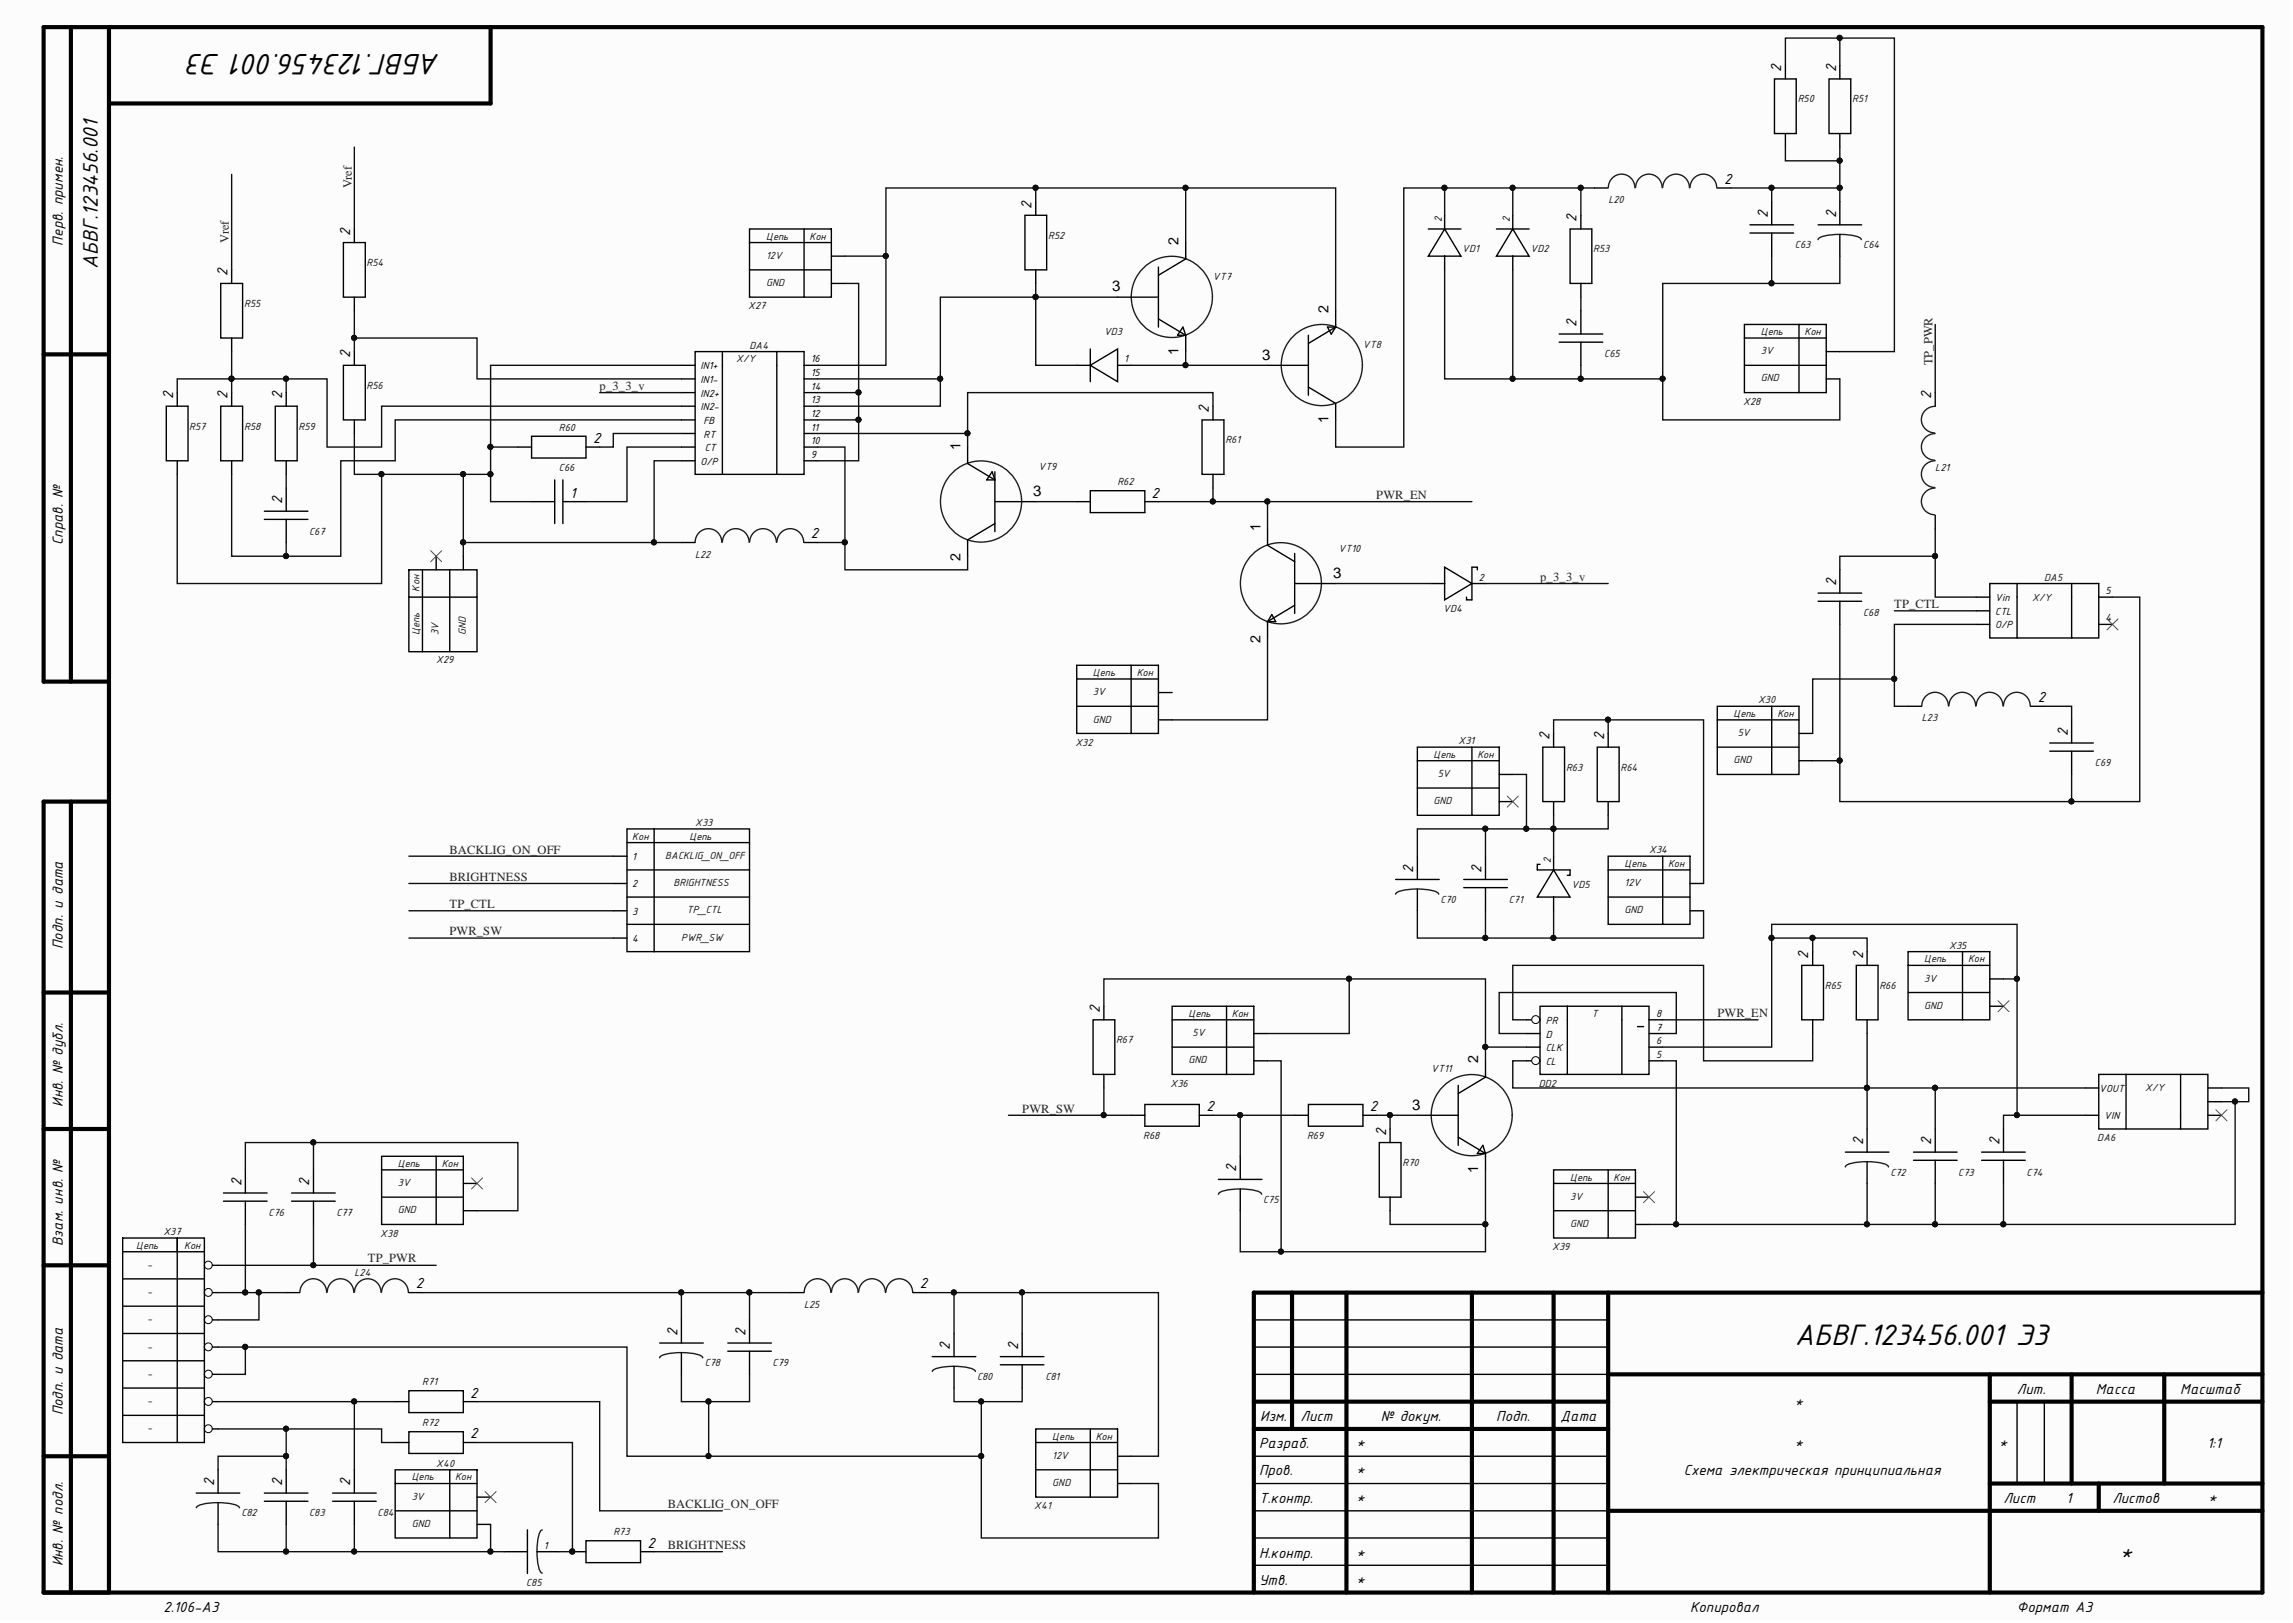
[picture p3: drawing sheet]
<svg xmlns="http://www.w3.org/2000/svg" width="420mm" height="297mm" viewBox="0 0 420 297" stroke-linecap="round" stroke-linejoin="round" font-family="sans-serif">
<defs><g id="words">
<g font-size="5.8">
<text x="80.6" y="9.9" transform="rotate(-180 80.6 9.9)">АБВГ.123456.001 Э3</text>
<text x="328.6" y="246.1">АБВГ.123456.001 Э3</text>
</g>
<text font-size="4.2" x="17.9" y="49.2" transform="rotate(-90 17.9 49.2)">АБВГ.123456.001</text>
<text font-size="4.1" x="388.1" y="285.5">*</text>
<g font-size="2.9">
<text x="326.1" y="13.2" transform="rotate(-90 326.1 13.2)">2</text>
<text x="336.1" y="13.2" transform="rotate(-90 336.1 13.2)">2</text>
<text x="315.7" y="33.7">2</text>
<text x="188.9" y="38.2" transform="rotate(-90 188.9 38.2)">2</text>
<text x="288.7" y="40.6" transform="rotate(-90 288.7 40.6)">2</text>
<text x="323.6" y="39.9" transform="rotate(-90 323.6 39.9)">2</text>
<text x="336.1" y="39.9" transform="rotate(-90 336.1 39.9)">2</text>
<text x="11.5" y="44.9" transform="rotate(-90 11.5 44.9)">Перв. примен.</text>
<text x="64.1" y="43.2" transform="rotate(-90 64.1 43.2)">2</text>
<text x="41.7" y="50.6" transform="rotate(-90 41.7 50.6)">2</text>
<text x="288.7" y="59.8" transform="rotate(-90 288.7 59.8)">2</text>
<text x="64.1" y="65.6" transform="rotate(-90 64.1 65.6)">2</text>
<text x="31.7" y="73.1" transform="rotate(-90 31.7 73.1)">2</text>
<text x="41.7" y="73.1" transform="rotate(-90 41.7 73.1)">2</text>
<text x="51.6" y="73.1" transform="rotate(-90 51.6 73.1)">2</text>
<text x="221.3" y="75.5" transform="rotate(-90 221.3 75.5)">2</text>
<text x="353.5" y="73.1" transform="rotate(-90 353.5 73.1)">2</text>
<text x="108.6" y="81.1">2</text>
<text x="51.6" y="92.3" transform="rotate(-90 51.6 92.3)">2</text>
<text x="104.4" y="91.1">1</text>
<text x="210.8" y="91.1">2</text>
<text x="11.5" y="99.8" transform="rotate(-90 11.5 99.8)">Справ. №</text>
<text x="148.5" y="98.5">2</text>
<text x="336.1" y="107.3" transform="rotate(-90 336.1 107.3)">2</text>
<text x="373.1" y="128.5">2</text>
<text x="283.7" y="135.5" transform="rotate(-90 283.7 135.5)">2</text>
<text x="293.7" y="135.5" transform="rotate(-90 293.7 135.5)">2</text>
<text x="378.6" y="134.7" transform="rotate(-90 378.6 134.7)">2</text>
<text x="258.7" y="159.7" transform="rotate(-90 258.7 159.7)">2</text>
<text x="271.2" y="159.7" transform="rotate(-90 271.2 159.7)">2</text>
<text x="11.5" y="173.7" transform="rotate(-90 11.5 173.7)">Подп. и дата</text>
<text x="331.1" y="175.4" transform="rotate(-90 331.1 175.4)">2</text>
<text x="341.1" y="175.4" transform="rotate(-90 341.1 175.4)">2</text>
<text x="201.4" y="185.4" transform="rotate(-90 201.4 185.4)">2</text>
<text x="11.5" y="202.6" transform="rotate(-90 11.5 202.6)">Инв. № дубл.</text>
<text x="220.9" y="203.4">2</text>
<text x="250.8" y="203.4">2</text>
<text x="253.8" y="207.9" transform="rotate(-90 253.8 207.9)">2</text>
<text x="341.1" y="209.6" transform="rotate(-90 341.1 209.6)">2</text>
<text x="353.5" y="209.6" transform="rotate(-90 353.5 209.6)">2</text>
<text x="366.1" y="209.6" transform="rotate(-90 366.1 209.6)">2</text>
<text x="226.3" y="214.6" transform="rotate(-90 226.3 214.6)">2</text>
<text x="44.2" y="217.1" transform="rotate(-90 44.2 217.1)">2</text>
<text x="56.6" y="217.1" transform="rotate(-90 56.6 217.1)">2</text>
<text x="11.5" y="228.1" transform="rotate(-90 11.5 228.1)">Взам. инв. №</text>
<text x="76.1" y="235.8">2</text>
<text x="168.4" y="235.8">2</text>
<text x="124" y="244.6" transform="rotate(-90 124 244.6)">2</text>
<text x="136.5" y="244.6" transform="rotate(-90 136.5 244.6)">2</text>
<text x="173.9" y="247" transform="rotate(-90 173.9 247)">2</text>
<text x="186.4" y="247" transform="rotate(-90 186.4 247)">2</text>
<text x="86.1" y="255.8">2</text>
<text x="328.5" y="257.6">*</text>
<text x="369.3" y="255">Лит.</text>
<text x="383.7" y="255">Масса</text>
<text x="399.2" y="255">Масштаб</text>
<text x="11.5" y="259" transform="rotate(-90 11.5 259)">Подп. и дата</text>
<text x="86.1" y="263.2">2</text>
<text x="230.7" y="260">Изм.</text>
<text x="238.1" y="260">Лист</text>
<text x="252.8" y="260">№ докум.</text>
<text x="273.9" y="260">Подп.</text>
<text x="285.7" y="260">Дата</text>
<text x="230.5" y="265">Разраб.</text>
<text x="248.3" y="265">*</text>
<text x="328.5" y="265">*</text>
<text x="366" y="265">*</text>
<text x="404.1" y="265">1:1</text>
<text x="39.2" y="272" transform="rotate(-90 39.2 272)">2</text>
<text x="51.6" y="272" transform="rotate(-90 51.6 272)">2</text>
<text x="64.1" y="272" transform="rotate(-90 64.1 272)">2</text>
<text x="230.5" y="270">Пров.</text>
<text x="230.5" y="275">Т.контр.</text>
<text x="248.3" y="270">*</text>
<text x="248.3" y="275">*</text>
<text x="308.3" y="270">Схема электрическая принципиальная</text>
<text x="366.8" y="275">Лист</text>
<text x="378.3" y="275">1</text>
<text x="386.8" y="275">Листов</text>
<text x="404.2" y="275">*</text>
<text x="11.5" y="286.7" transform="rotate(-90 11.5 286.7)">Инв. № подл.</text>
<text x="118.6" y="283.3">2</text>
<text x="230.5" y="285.1">Н.контр.</text>
<text x="248.3" y="285.1">*</text>
<text x="230.5" y="290">Утв.</text>
<text x="248.3" y="290">*</text>
<text x="29.9" y="295">2.106-A3</text>
<text x="309.4" y="295">Копировал</text>
<text x="369.3" y="295">Формат А3</text>
</g>
<g font-size="2.7">
<text x="203.6" y="53.3">3</text>
<text x="231.1" y="65.8">3</text>
<text x="189.2" y="90.8">3</text>
<text x="244.1" y="105.7">3</text>
<text x="258.5" y="203.1">3</text>
</g>
<g font-size="2.6">
<text x="215.8" y="44.9" transform="rotate(-90 215.8 44.9)">2</text>
<text x="243.2" y="57.4" transform="rotate(-90 243.2 57.4)">2</text>
<text x="215.8" y="64.9" transform="rotate(-90 215.8 64.9)">1</text>
<text x="243.2" y="77.4" transform="rotate(-90 243.2 77.4)">1</text>
<text x="175.8" y="82.3" transform="rotate(-90 175.8 82.3)">1</text>
<text x="230.7" y="97.3" transform="rotate(-90 230.7 97.3)">1</text>
<text x="175.8" y="102.7" transform="rotate(-90 175.8 102.7)">2</text>
<text x="230.7" y="117.7" transform="rotate(-90 230.7 117.7)">2</text>
<text x="270.7" y="194.6" transform="rotate(-90 270.7 194.6)">2</text>
<text x="270.7" y="214.7" transform="rotate(-90 270.7 214.7)">1</text>
</g>
<g font-size="2.3" fill="#262626">
<text x="64.4" y="34.5" transform="rotate(-90 64.4 34.5)">Vref</text>
<text x="41.9" y="44.4" transform="rotate(-90 41.9 44.4)">Vref</text>
<text x="109.8" y="71.4">p_3_3_v</text>
<text x="353.8" y="66.8" transform="rotate(-90 353.8 66.8)">TP_PWR</text>
<text x="252" y="91.3">PWR_EN</text>
<text x="282" y="106.3">p_3_3_v</text>
<text x="346.8" y="111.3">TP_CTL</text>
<text x="82.3" y="156.2">BACKLIG_ON_OFF</text>
<text x="82.3" y="161.2">BRIGHTNESS</text>
<text x="82.3" y="166.2">TP_CTL</text>
<text x="82.3" y="171.2">PWR_SW</text>
<text x="314.4" y="186.2">PWR_EN</text>
<text x="187.2" y="203.7">PWR_SW</text>
<text x="67.3" y="231">TP_PWR</text>
<text x="122.3" y="276">BACKLIG_ON_OFF</text>
<text x="122.3" y="283.4">BRIGHTNESS</text>
</g>
<g font-size="2" fill="#0e0e0e">
<text x="329.1" y="18.7">R50</text>
<text x="339.1" y="18.7">R51</text>
<text x="294.5" y="37.2">L20</text>
<text x="140.3" y="43.8">Цепь</text>
<text x="140.3" y="47.4">12V</text>
<text x="148.2" y="43.8">Кон</text>
<text x="191.9" y="43.7">R52</text>
<text x="267.7" y="46.2">VD1</text>
<text x="280.2" y="46.2">VD2</text>
<text x="291.7" y="46.2">R53</text>
<text x="328.6" y="45.4">C63</text>
<text x="341.1" y="45.4">C64</text>
<text x="67.1" y="48.7">R54</text>
<text x="140.3" y="52.4">GND</text>
<text x="222.1" y="51.2">VT7</text>
<text x="44.7" y="56.2">R55</text>
<text x="137" y="56.6">X27</text>
<text x="137.2" y="63.9">DA4</text>
<text x="202.1" y="61.3">VD3</text>
<text x="249.5" y="63.6">VT8</text>
<text x="293.7" y="65.4">C65</text>
<text x="322.4" y="61.3">Цепь</text>
<text x="322.4" y="64.8">3V</text>
<text x="330.4" y="61.3">Кон</text>
<text x="67.1" y="71.1">R56</text>
<text x="134.8" y="66.3">X/Y</text>
<text x="322.4" y="69.8">GND</text>
<text x="319.2" y="74.1">X28</text>
<text x="34.6" y="78.7">R57</text>
<text x="44.7" y="78.7">R58</text>
<text x="54.7" y="78.7">R59</text>
<text x="102.3" y="78.8">R60</text>
<text x="224.3" y="81.1">R61</text>
<text x="102.3" y="86.3">C66</text>
<text x="190.1" y="86.1">VT9</text>
<text x="204.6" y="88.8">R62</text>
<text x="354.3" y="86.3">L21</text>
<text x="56.6" y="97.8">C67</text>
<text x="245" y="101.1">VT10</text>
<text x="127.3" y="102.1">L22</text>
<text x="374.2" y="106.3">DA5</text>
<text x="76.8" y="108.3" transform="rotate(-90 76.8 108.3)">Кон</text>
<text x="264.2" y="112">VD4</text>
<text x="341.1" y="112.8">C68</text>
<text x="372.1" y="110">X/Y</text>
<text x="76.8" y="116.3" transform="rotate(-90 76.8 116.3)">Цепь</text>
<text x="80.3" y="116.3" transform="rotate(-90 80.3 116.3)">3V</text>
<text x="85.3" y="116.3" transform="rotate(-90 85.3 116.3)">GND</text>
<text x="79.9" y="121.3">X29</text>
<text x="200.1" y="123.7">Цепь</text>
<text x="208.1" y="123.7">Кон</text>
<text x="200.1" y="127.3">3V</text>
<text x="317.4" y="131.2">Цепь</text>
<text x="321.9" y="128.7">X30</text>
<text x="325.4" y="131.2">Кон</text>
<text x="351.9" y="132">L23</text>
<text x="196.9" y="136.5">X32</text>
<text x="200.1" y="132.2">GND</text>
<text x="267" y="136.2">X31</text>
<text x="318.1" y="134.7">5V</text>
<text x="262.5" y="138.7">Цепь</text>
<text x="263.2" y="142.2">5V</text>
<text x="270.5" y="138.7">Кон</text>
<text x="286.7" y="141">R63</text>
<text x="296.7" y="141">R64</text>
<text x="317.4" y="139.7">GND</text>
<text x="383.5" y="140.3">C69</text>
<text x="262.5" y="147.2">GND</text>
<text x="115.8" y="153.7">Кон</text>
<text x="126.2" y="153.7">Цепь</text>
<text x="127.3" y="151.2">X33</text>
<text x="121.8" y="157.2">BACKLIG_ON_OFF</text>
<text x="297.4" y="158.7">Цепь</text>
<text x="301.9" y="156.2">X34</text>
<text x="305.4" y="158.7">Кон</text>
<text x="123.3" y="162.2">BRIGHTNESS</text>
<text x="125.7" y="167.1">TP_CTL</text>
<text x="263.7" y="165.2">C70</text>
<text x="276.2" y="165.2">C71</text>
<text x="287.7" y="162.5">VD5</text>
<text x="297.4" y="162.2">12V</text>
<text x="297.4" y="167.1">GND</text>
<text x="124.7" y="172.1">PWR_SW</text>
<text x="356.8" y="173.7">X35</text>
<text x="352.3" y="176.1">Цепь</text>
<text x="352.3" y="179.7">3V</text>
<text x="360.3" y="176.1">Кон</text>
<text x="334.1" y="180.9">R65</text>
<text x="344.1" y="180.9">R66</text>
<text x="352.3" y="184.6">GND</text>
<text x="204.3" y="190.9">R67</text>
<text x="217.6" y="186.1">Цепь</text>
<text x="218.3" y="189.6">5V</text>
<text x="225.5" y="186.1">Кон</text>
<text x="291.4" y="186.1">T</text>
<text x="217.6" y="194.6">GND</text>
<text x="262" y="196.1">VT11</text>
<text x="214.3" y="198.9">X36</text>
<text x="281.7" y="198.9">DD2</text>
<text x="392.8" y="199.6">X/Y</text>
<text x="209.3" y="208.4">R68</text>
<text x="239.3" y="208.4">R69</text>
<text x="384" y="208.9">DA6</text>
<text x="72.8" y="213.6">Цепь</text>
<text x="80.9" y="213.6">Кон</text>
<text x="256.8" y="213.4">R70</text>
<text x="346.1" y="215.2">C72</text>
<text x="358.5" y="215.2">C73</text>
<text x="371" y="215.2">C74</text>
<text x="72.8" y="217.1">3V</text>
<text x="231.3" y="220.1">C75</text>
<text x="287.5" y="216.1">Цепь</text>
<text x="287.5" y="219.6">3V</text>
<text x="295.4" y="216.1">Кон</text>
<text x="29.9" y="226.1">X37</text>
<text x="49.2" y="222.6">C76</text>
<text x="61.6" y="222.6">C77</text>
<text x="69.6" y="226.3">X38</text>
<text x="72.8" y="222.1">GND</text>
<text x="287.5" y="224.5">GND</text>
<text x="24.9" y="228.5">Цепь</text>
<text x="27" y="232.1">-</text>
<text x="33.7" y="228.5">Кон</text>
<text x="64.9" y="233.5">L24</text>
<text x="284.2" y="228.8">X39</text>
<text x="27" y="237">-</text>
<text x="147.2" y="239.3">L25</text>
<text x="27" y="242">-</text>
<text x="27" y="247">-</text>
<text x="129" y="250.1">C78</text>
<text x="141.5" y="250.1">C79</text>
<text x="27" y="252">-</text>
<text x="27" y="257">-</text>
<text x="77.3" y="253.5">R71</text>
<text x="178.9" y="252.6">C80</text>
<text x="191.4" y="252.6">C81</text>
<text x="27" y="262">-</text>
<text x="77.3" y="261">R72</text>
<text x="192.7" y="263.5">Цепь</text>
<text x="200.6" y="263.5">Кон</text>
<text x="79.9" y="268.5">X40</text>
<text x="192.7" y="267">12V</text>
<text x="75.4" y="270.9">Цепь</text>
<text x="75.4" y="274.5">3V</text>
<text x="83.3" y="270.9">Кон</text>
<text x="192.7" y="272">GND</text>
<text x="44.2" y="277.5">C82</text>
<text x="56.6" y="277.5">C83</text>
<text x="69.1" y="277.5">C84</text>
<text x="75.4" y="279.5">GND</text>
<text x="112.3" y="281">R73</text>
<text x="189.4" y="276.3">X41</text>
<text x="96.3" y="290.2">C85</text>
</g>
<g font-size="2">
<text x="264" y="40.6" transform="rotate(-90 264 40.6)">2</text>
<text x="276.4" y="40.6" transform="rotate(-90 276.4 40.6)">2</text>
<text x="128.3" y="67.6">IN1+</text>
<text x="128.3" y="70.1">IN1-</text>
<text x="148.5" y="71.3">14</text>
<text x="148.5" y="68.9">15</text>
<text x="148.5" y="66.3">16</text>
<text x="205.8" y="66.3">1</text>
<text x="128.3" y="72.6">IN2+</text>
<text x="128.3" y="75.1">IN2-</text>
<text x="128.8" y="77.6">FB</text>
<text x="148.5" y="76.3">12</text>
<text x="148.5" y="73.8">13</text>
<text x="128.8" y="80.1">RT</text>
<text x="129" y="82.5">CT</text>
<text x="148.5" y="83.8">9</text>
<text x="148.5" y="81.3">10</text>
<text x="148.5" y="78.8">11</text>
<text x="128.3" y="85.1">O/P</text>
<text x="270.7" y="106.3">2</text>
<text x="365.3" y="110">Vin</text>
<text x="365.3" y="112.6">CTL</text>
<text x="385.5" y="113.7">4</text>
<text x="385.5" y="108.7">5</text>
<text x="365.3" y="115">O/P</text>
<text x="115.8" y="157.4">1</text>
<text x="283.9" y="157.9" transform="rotate(-90 283.9 157.9)">2</text>
<text x="115.8" y="162.4">2</text>
<text x="115.8" y="167.4">3</text>
<text x="115.8" y="172.4">4</text>
<text x="283" y="187.3">PR</text>
<text x="283" y="189.9">D</text>
<text x="303.2" y="191.1">6</text>
<text x="303.2" y="188.6">7</text>
<text x="303.2" y="186.1">8</text>
<text x="283" y="192.3">CLK</text>
<text x="283" y="194.9">CL</text>
<text x="303.2" y="193.6">5</text>
<text x="384.3" y="199.9">VOUT</text>
<text x="385.2" y="204.8">VIN</text>
<text x="99.5" y="283.4">1</text>
</g>
</g></defs>
<path d="M0 0h419.1v296.4h-419.1z" fill="#fcfcfc"/>
<g fill="none" stroke="#000" stroke-width=".76">
<path d="M13 5v119.7M20 5v286.5M89.8 5v13.9h-69.8M8 64.9h12M20 124.7h-12v-119.7h406.2v286.5h-406.2v-144.8h12M13 146.7v144.8M8 181.6h12M8 206.6h12M8 231.6h12M236.5 236.6v24.9M246.5 236.6v54.9M269.5 236.6v54.9"/>
<path d="M284.4 236.6v54.9M294.4 236.6v54.9M414.2 236.6h-184.6v54.9M229.6 256.5h64.8M294.4 251.5h119.8M364.3 256.5h49.9M364.3 251.5v40M379.3 251.5v20M396.2 251.5v20M8 266.5h12M229.6 261.5h64.8M294.4 276.5h119.8"/>
<path d="M364.3 271.5h49.9M384.2 271.5v5"/>
</g>
<g fill="none" stroke="#000" stroke-width=".25">
<path d="M22.5 226.6h9.9v2.5h-9.9zM32.4 226.6h5v2.5h-5zM229.6 251.5h64.8M229.6 246.5h64.8M229.6 241.6h64.8M369.3 256.5v15M374.3 256.5v15M37.4 261.5h2.5M229.6 276.5h64.8M229.6 271.5h64.8M229.6 266.5h64.8M229.6 286.5h64.8"/>
<path d="M229.6 281.5h64.8"/>
</g>
<circle cx="38.1" cy="261.5" r=".72" fill="#fcfcfc" stroke="#000" stroke-width=".18"/>
<path d="M37.4 256.5h2.5" fill="none" stroke="#000" stroke-width=".25"/>
<circle cx="38.1" cy="256.5" r=".72" fill="#fcfcfc" stroke="#000" stroke-width=".18"/>
<path d="M37.4 251.5h2.5" fill="none" stroke="#000" stroke-width=".25"/>
<circle cx="38.1" cy="251.5" r=".72" fill="#fcfcfc" stroke="#000" stroke-width=".18"/>
<path d="M37.4 246.5h2.5" fill="none" stroke="#000" stroke-width=".25"/>
<circle cx="38.1" cy="246.5" r=".72" fill="#fcfcfc" stroke="#000" stroke-width=".18"/>
<path d="M37.4 241.6h2.5" fill="none" stroke="#000" stroke-width=".25"/>
<circle cx="38.1" cy="241.5" r=".72" fill="#fcfcfc" stroke="#000" stroke-width=".18"/>
<path d="M37.4 236.6h2.5" fill="none" stroke="#000" stroke-width=".25"/>
<circle cx="38.1" cy="236.5" r=".72" fill="#fcfcfc" stroke="#000" stroke-width=".18"/>
<path d="M37.4 231.6h2.5" fill="none" stroke="#000" stroke-width=".25"/>
<circle cx="38.1" cy="231.5" r=".72" fill="#fcfcfc" stroke="#000" stroke-width=".18"/>
<g fill="none" stroke="#000" stroke-width=".25">
<path d="M286.9 184.2h-4.9v2.4h-2.5M286.9 184.2h10M286.9 184.2v2.4M296.9 184.2h5v2.4M296.9 184.2v2.4M40.9 218.3h8M40.9 219.8h8M44.9 214.1v4.2M44.9 219.8v4.3M53.4 218.3h8M53.4 219.8h8M57.4 214.1v4.2"/>
<path d="M57.4 219.8v4.3M69.9 214.1v10h10M69.9 219.1h14.9M79.9 211.6h4.9v12.5h-4.9zM79.9 211.6h-10v2.5h14.9M84.8 216.6h2.5M22.5 229.1v34.9h14.9v-34.9M22.5 239.1h14.9M22.5 234.1h14.9M32.4 229.1v34.9M52.4 236.6h2.5M74.9 236.6h2.4"/>
<path d="M84.8 221.6h2.5M144.7 236.6h2.5M167.2 236.6h2.5M22.5 259h14.9M22.5 254h14.9M22.5 249h14.9M22.5 244.1h14.9M72.4 256.5h2.5M74.9 254.5h9.9v4h-9.9zM84.8 256.5h2.5M120.8 245.8h8M124.8 241.6v4.2"/>
<path d="M124.8 247.6v3.9M133.2 245.8h8M133.2 247.3h8M137.2 241.6v4.2M137.2 247.3v4.2M170.7 248.3h7.9M174.7 244.1v4.2M174.7 250v4M183.1 248.3h8M183.1 249.8h8M187.1 244.1v4.2M187.1 249.8v4.2"/>
<path d="M35.9 273.3h8M39.9 269v4.3M39.9 275v4M48.4 273.3h8M48.4 274.8h8M52.4 269v4.3M52.4 274.8v4.2M60.9 273.3h8M60.9 274.8h8M64.9 269v4.3M64.9 274.8v4.2M72.4 271.5v10h9.9"/>
<path d="M72.4 264h2.5M72.4 276.5h14.9M74.9 262h9.9v4h-9.9zM82.3 269h5v12.5h-5zM82.3 269h-9.9v2.5h14.9M84.8 264h2.5M87.3 274h2.5M87.3 279h2.5M96.6 280v8M189.6 264v10h10M189.6 269h15M199.6 261.5h5v12.5h-5z"/>
<path d="M199.6 261.5h-10v2.5h15M204.6 266.5h2.5M204.6 271.5h2.5M92.3 284h4.3M98.3 284h4M104.8 284h2.5M107.3 282h10v4h-10zM117.3 284h2.5"/>
</g>
<path d="M54.9 236.5a2.45 2.45 0 0 1 2.5-2.5 2.45 2.45 0 0 1 2.4 2.5M59.9 236.5a2.43 2.43 0 0 1 2.5-2.5 2.43 2.43 0 0 1 2.4 2.5M64.9 236.5a2.43 2.43 0 0 1 2.5-2.5 2.43 2.43 0 0 1 2.4 2.5M69.9 236.5a2.45 2.45 0 0 1 2.5-2.5 2.45 2.45 0 0 1 2.4 2.5M147.2 236.5a2.43 2.43 0 0 1 2.5-2.5 2.43 2.43 0 0 1 2.4 2.5M152.2 236.5a2.43 2.43 0 0 1 2.5-2.5 2.43 2.43 0 0 1 2.4 2.5M157.2 236.5a2.45 2.45 0 0 1 2.5-2.5 2.45 2.45 0 0 1 2.4 2.5M162.2 236.5a2.45 2.45 0 0 1 2.5-2.5 2.45 2.45 0 0 1 2.4 2.5M128.7 248.5a1.58 1.58 0 0 0-1.5-.7 12.5 12.5 0 0 0-6 .3l-.4 .4M170.7 251a1.73 1.73 0 0 1 1.5-.7 12.5 12.5 0 0 1 5.9 .3l.5 .4M35.9 276a1.73 1.73 0 0 1 1.5-.8 12.5 12.5 0 0 1 6 .3l.4 .5M99.3 280a1.58 1.58 0 0 0-.8 1.4 12.5 12.5 0 0 0 .3 6.1l.5 .4" fill="none" stroke="#1c1c1c" stroke-width=".25"/>
<circle cx="104.8" cy="284" r=".47" fill="#0e0e0e" stroke="#0e0e0e" stroke-width=".18"/>
<path d="M86.3 215.6l2 2M88.3 215.6l-2 2M88.8 273l2 2M90.8 273l-2 2" fill="none" stroke="#4c4c4c" stroke-width=".18"/>
<circle cx="281.2" cy="186.6" r=".72" fill="#fcfcfc" stroke="#000" stroke-width=".18"/>
<path d="M279.5 189.2h2.5M279.5 191.6h2.5M279.5 194.2h2.5" fill="none" stroke="#000" stroke-width=".25"/>
<circle cx="281.2" cy="194.1" r=".72" fill="#fcfcfc" stroke="#000" stroke-width=".18"/>
<g fill="none" stroke="#000" stroke-width=".25">
<path d="M324.9 14.4h4v10h-4zM326.9 12v2.4M334.9 14.4h3.9v10h-3.9zM336.8 12v2.4M187.6 39.4h4v10h-4zM189.6 36.9v2.5M264.5 39.4v2.5M277 39.4v2.5M289.4 39.4v2.5M291.9 34.4h2.5M314.4 34.4h2.5M324.4 36.9v4.2"/>
<path d="M326.9 24.4v2.5M336.8 24.4v2.5M336.8 36.9v4.2M40.4 51.9h4v10h-4zM42.4 49.4v2.5M62.9 44.4h4v10h-4zM64.9 41.9v2.5M64.9 54.4v2.5M137.2 44.4v10h10M137.2 49.4h15M147.2 41.9h5v12.5h-5zM147.2 41.9h-10v2.5h15"/>
<path d="M152.2 46.9h2.5M152.2 51.9h2.5M189.6 49.4v2.5M204.6 54.4h7.5M212.1 48.9v11M212.1 58.4l5 3M216.6 59.9l.5 1.5h-1.5zM217.1 44.4v3l-5 3M243 59.9h1.5l-.8 1.3zM244.5 56.9v3l-5 3M261.5 41.9h6M264.5 41.9l3 5h-6z"/>
<path d="M264.5 46.9v2.5M274 41.9h6M277 41.9l3 5h-6zM277 46.9v2.5M287.5 41.9h3.9v10h-3.9zM289.4 51.9v2.5M289.4 56.9v4.2M320.4 41.1h8M320.4 42.6h8M324.4 42.6v4.3M329.4 59.4h5v12.5h-5zM329.4 59.4h-10v2.5h15"/>
<path d="M332.9 41.1h7.9M336.8 42.9v4M30.4 74.3h4v10h-4zM32.4 71.9v2.4M40.4 74.3h4v10h-4zM42.4 61.9v2.5M42.4 71.9v2.4M50.4 74.3h4v10h-4zM52.4 71.9v2.4M62.9 66.9h4v10h-4zM64.9 64.4v2.5M64.9 76.9v2.4"/>
<path d="M97.3 79.8h10v4h-10zM124.8 66.9h2.5M124.8 69.3h2.5M124.8 71.9h2.5M124.8 74.3h2.5M124.8 76.9h2.5M124.8 79.3h2.5M127.3 66.9v19.9h19.9v-19.9M132.3 64.4h9.9v22.4M132.3 64.4h-5v2.5M132.3 64.4v22.4M142.2 64.4h5v2.5"/>
<path d="M147.2 66.9h2.5M147.2 69.3h2.5M147.2 71.9h2.5M147.2 74.3h2.5M147.2 76.9h2.5M147.2 79.3h2.5M197.1 66.9h2.5M199.6 66.9l5-3v6zM199.6 63.9v6M204.6 66.9h2.5M217.1 61.4v3M220.1 76.9h4v9.9h-4z"/>
<path d="M222.1 74.3v2.6M232.1 66.9h7.4M239.5 61.4v10.9M239.5 70.8l5 3v3.1M285.5 61.1h7.9M285.5 62.6h7.9M289.4 62.6v4.3M319.4 61.9v10h10M319.4 66.9h15M334.4 64.4h2.4M334.4 69.3h2.4M354.3 71.9v2.4"/>
<path d="M32.4 84.3v2.5M42.4 84.3v2.5M48.4 93.6h8M48.4 95.1h8M52.4 84.3v2.5M52.4 89.3v4.3M52.4 95.1v4.2M94.8 81.8h2.5M97.3 91.8h4.3M101.6 87.8v8M103.1 87.8v8M103.1 91.8h4.2"/>
<path d="M107.3 81.8h2.5M124.8 81.8h2.5M124.8 84.3h2.5M124.8 99.3h2.5M147.2 81.8h2.5M147.2 84.3h2.5M147.2 99.3h2.5M177.2 81.8v3l4.9 3M181.6 86.3l.5 1.5h-1.4zM182.1 91.8h7.5M182.1 86.3v11M182.1 95.8l-4.9 3v3"/>
<path d="M197.1 91.8h2.5M199.6 89.8h10v4h-10zM209.6 91.8h2.5M222.1 86.8v2.5M232.1 96.8v3l4.9 3M354.3 94.3v2.5M74.9 104.3h12.4v5h-12.4zM77.3 104.3v15h-2.4v-10M79.9 101.8v2.5M82.3 104.3v15M84.8 101.8v2.5M87.3 109.3v10h-10"/>
<path d="M232.8 112.5l.8 1.3h-1.5zM237 106.8h7.5M237 101.3v11M237 110.8l-4.9 3v3M262 106.8h2.5M264.5 103.8l5 3-5 3zM269.5 106.8h2.5M270.5 104.3v-.5h-1v6h-1v-.5M332.9 108.5h7.9M332.9 110h7.9M336.8 104.3v4.2M336.8 110v4.3"/>
<path d="M361.8 109.3h2.5M361.8 111.8h2.5M361.8 114.3h2.5M369.3 106.8h10v10h4.9v-7.5M369.3 106.8h-5v2.5M369.3 106.8v10h-5v-7.5M369.3 116.8h10M379.3 106.8h4.9v2.5M384.2 109.3h2.6M384.2 114.3h2.6M197.1 124.3v9.9h10M197.1 129.3h15"/>
<path d="M207.1 121.8h5v12.4h-5zM207.1 121.8h-10v2.5h15M212.1 126.8h2.5M212.1 131.7h2.5M259.5 139.2v10h10M269.5 136.7h5v12.5h-5zM269.5 136.7h-10v2.5h15M282.5 136.7h3.9v10h-3.9zM284.4 134.2v2.5M292.4 136.7h4v10h-4zM294.4 134.2v2.5M314.4 131.7v10h10"/>
<path d="M314.4 136.7h15M324.4 129.3h5v12.4h-5zM324.4 129.3h-10v2.4h15M329.4 134.2h2.5M329.4 139.2h2.5M349.3 129.3h2.5M371.8 129.3h2.5M375.3 136h8M375.3 137.5h8M379.3 131.7v4.3M379.3 137.5v4.2M112.3 156.7h2.5"/>
<path d="M114.8 151.7h5v22.5h-5zM114.8 159.2h22.4M114.8 154.2h22.4M119.8 151.7h17.4v22.5h-17.4M259.5 156.7v4.3M259.5 144.2h15M272 156.7v4.3M274.5 141.7h2.5M274.5 146.7h2.5M282 158.2h-.6v1h6.1v1h-.6M284.4 159.2l3.1 5h-6.1zM284.4 146.7v2.5"/>
<path d="M284.4 156.7v2.5M294.4 159.2v10h10M294.4 146.7v2.5M304.4 156.7h5v12.5h-5zM304.4 156.7h-10v2.5h15M112.3 161.7h2.5M112.3 166.7h2.5M112.3 171.7h2.5M114.8 164.2h22.4M114.8 169.2h22.4M255.5 161h8M259.5 162.7v4"/>
<path d="M268 161h8M268 162.5h8M272 162.5v4.2M284.4 164.2v2.5M294.4 164.2h15M309.4 161.7h2.5M309.4 166.7h2.5M329.9 176.7h3.9v9.9h-3.9zM331.9 174.2v2.5M339.9 176.7h3.9v9.9h-3.9zM341.8 174.2v2.5M349.3 176.7v9.9h10"/>
<path d="M359.3 174.2h5v12.4h-5zM359.3 174.2h-10v2.5h15M364.3 179.2h2.5M200.1 186.6h4v10h-4zM202.1 184.2v2.4M202.1 196.6v2.5M214.6 186.6v10h10M214.6 191.6h15M224.6 184.2h5v12.4h-5zM224.6 184.2h-10v2.4h15M229.6 194.2h2.5M229.6 189.2h2.5"/>
<path d="M267 198.6v11M272 194.2v2.9l-5 3M282 186.6v10h4.9v-10M296.9 186.6v10h-10M299.8 187.9h1.1M301.9 194.2h2.5M301.9 191.6h2.5M301.9 189.2h2.5M304.4 186.6h-2.5v10h-5M331.9 186.6v2.6M341.8 186.6v2.6M349.3 181.6h15"/>
<path d="M364.3 184.2h2.5M381.8 199.1h2.4M389.2 196.6h10v10h-10zM389.2 196.6h-5v10h5M399.2 196.6h5v10h-5M404.2 199.1h2.5M207.1 204.1h2.5M209.6 202.1h10v4h-10zM219.6 204.1h2.5M223.1 215.9h7.9M227.1 211.6v4.3M227.1 217.6v4"/>
<path d="M237 204.1h2.5M239.5 202.1h10v4h-10zM249.5 204.1h2.5M252.5 209.1h4v10h-4zM254.5 206.6v2.5M254.5 219.1v2.5M259.5 204.1h7.5M267 208.1l5 3M271.5 209.6l.5 1.5h-1.5zM272 211.1v3M284.4 216.6v10h10M294.4 214.1h5v12.5h-5z"/>
<path d="M294.4 214.1h-10v2.5h15M299.4 219.1h2.5M337.9 210.9h7.9M341.8 206.6v4.3M341.8 212.6v4M350.3 210.9h8M350.3 212.4h8M354.3 206.6v4.3M354.3 212.4v4.2M362.8 210.9h8M362.8 212.4h8M366.8 206.6v4.3"/>
<path d="M366.8 212.4v4.2M381.8 204.1h2.4M404.2 204.1h2.5M404.2 201.6h2.5M284.4 221.6h15M299.4 224.1h2.5"/>
</g>
<g fill="none" stroke="#1c1c1c" stroke-width=".25">
<path d="M294.5 34.3a2.43 2.43 0 0 1 2.4-2.4 2.43 2.43 0 0 1 2.4 2.5M299.4 34.3a2.43 2.43 0 0 1 2.5-2.4 2.43 2.43 0 0 1 2.4 2.5M304.4 34.3a2.45 2.45 0 0 1 2.5-2.4 2.45 2.45 0 0 1 2.4 2.5M309.4 34.3a2.45 2.45 0 0 1 2.5-2.4 2.45 2.45 0 0 1 2.4 2.5M340.8 43.9a1.59 1.59 0 0 0-1.5-.8 12.6 12.6 0 0 0-6 .3l-.4 .5M354.3 79.4a2.43 2.43 0 0 0-2.5 2.4 2.43 2.43 0 0 0 2.4 2.4M354.3 74.4a2.43 2.43 0 0 0-2.5 2.4 2.43 2.43 0 0 0 2.4 2.4M127.3 99.2a2.45 2.45 0 0 1 2.4-2.4 2.45 2.45 0 0 1 2.5 2.5M132.3 99.2a2.45 2.45 0 0 1 2.4-2.4 2.45 2.45 0 0 1 2.4 2.5M137.3 99.2a2.45 2.45 0 0 1 2.4-2.4 2.45 2.45 0 0 1 2.4 2.5M142.2 99.2a2.45 2.45 0 0 1 2.5-2.4 2.45 2.45 0 0 1 2.4 2.5M354.3 89.3a2.45 2.45 0 0 0-2.5 2.4 2.45 2.45 0 0 0 2.4 2.5"/>
<path d="M354.3 84.3a2.45 2.45 0 0 0-2.5 2.4 2.45 2.45 0 0 0 2.4 2.5M351.8 129.2a2.43 2.43 0 0 1 2.5-2.5 2.43 2.43 0 0 1 2.4 2.5M356.8 129.2a2.45 2.45 0 0 1 2.5-2.5 2.45 2.45 0 0 1 2.4 2.5M361.8 129.2a2.45 2.45 0 0 1 2.5-2.5 2.45 2.45 0 0 1 2.4 2.5M366.8 129.2a2.45 2.45 0 0 1 2.5-2.5 2.45 2.45 0 0 1 2.4 2.5M255.5 163.6a1.73 1.73 0 0 1 1.5-.7 12.5 12.5 0 0 1 6 .3l.4 .4M231 218.6a1.58 1.58 0 0 0-1.5-.8 12.5 12.5 0 0 0-6 .3l-.4 .5M345.7 213.6a1.58 1.58 0 0 0-1.4-.8 12.5 12.5 0 0 0-6 .3l-.4 .5"/>
<circle cx="214.5" cy="54.3" r="7.4"/>
<circle cx="242" cy="66.8" r="7.4"/>
<circle cx="179.6" cy="91.8" r="7.4"/>
<circle cx="234.5" cy="106.7" r="7.4"/>
<circle cx="269.4" cy="204.1" r="7.4"/>
</g>
<path d="M78.8 100.8l2.1 2M80.9 100.8l-2.1 2M385.7 113.3l2.1 2M387.8 113.3l-2.1 2M275.9 145.7l2.1 2M278 145.7l-2.1 2M365.8 183.1l2 2.1M367.8 183.1l-2 2.1M300.9 218.1l2 2M302.9 218.1l-2 2M405.7 203.1l2 2M407.7 203.1l-2 2" fill="none" stroke="#4c4c4c" stroke-width=".18"/>
<g fill="none" stroke="#0e0e0e" stroke-width=".25">
<path d="M326.9 12v-5h9.9v5M336.8 7h10v57.4h-10M42.4 31.9v17.5M64.9 26.9v15M189.6 36.9v-2.5h27.5v10M189.6 34.4h-27.4v12.5M217.1 34.4h27.4v22.5M264.5 34.4v5M277 39.4v-5h-20v47.4h-12.5v-4.9M277 34.4h12.4v5M289.4 34.4h2.5M316.9 34.4h19.9v2.5"/>
<path d="M324.4 34.4v2.5M326.9 26.9v2.5h9.9M336.8 26.9v7.5M64.9 56.9v5h22.4v7.4h37.5M154.7 51.9h2.5v25h-7.5M154.7 46.9h7.5v20h-12.5M189.6 51.9v2.5h15M264.5 49.4v19.9h12.5v-19.9M289.4 54.4v2.5M324.4 46.9v5h12.4v-5M324.4 51.9h-20v25h32.4v-7.6M354.3 59.4v12.5"/>
<path d="M42.4 64.4v4.9h-10v2.6M52.4 69.3h-10v2.6M52.4 71.9v-2.6h7.5v12.5h10v-7.5h54.9M64.9 79.3v7.5h5M64.9 61.9v2.5M109.8 71.9h15M124.8 76.9h-52.4v7.4h-10v17.5h-10v-2.5M124.8 79.3h-12.5v2.5h-2.5M124.8 66.9h-35v19.9h-19.9v20h-37.5v-20M149.7 79.3h27.5v2.5M149.7 69.3h22.5v5h-22.5M149.7 71.9h7.5"/>
<path d="M157.2 76.9v7.4h-7.5M197.1 66.9h-7.5v-12.5h-17.4v14.9M217.1 64.4v2.5h-10M217.1 66.9h15M222.1 74.3v-2.4h-44.9v7.4M289.4 66.9v2.4h-12.4M289.4 69.3h15M42.4 86.8v15h10M52.4 86.8v2.5M84.8 86.8v15M89.8 86.8v5h7.5M89.8 81.8h5"/>
<path d="M119.8 99.3h5M124.8 81.8h-10v10h-7.5M124.8 84.3h-5v15h-35M149.7 81.8h5v22.5h22.5v-2.5M149.7 99.3h5M189.6 91.8h7.5M222.1 89.3v2.5h-10M222.1 91.8h10v5M232.1 91.8h37.4M354.3 96.8v5M232.1 116.8v14.9h-17.5M244.5 106.8h17.5"/>
<path d="M272 106.8h22.4M336.8 104.3v-2.5h17.5v7.5h7.5M336.8 114.3v32.4h42.5v-5M346.8 111.8h15M361.8 114.3h-15v15h2.5M386.8 109.3h4.9v37.4h-12.4M284.4 134.2v-2.5h10v2.5M294.4 131.7h17.5v30M331.9 139.2h4.9M346.8 124.3h-14.9v9.9M374.3 129.3h5v2.4M74.9 156.7h37.4"/>
<path d="M272 151.7v5M277 141.7h2.5v10M284.4 149.2v7.5M294.4 149.2v2.5h-34.9v5M74.9 161.7h37.4M74.9 166.7h37.4M74.9 171.7h37.4M247 179.2v10h-14.9M259.5 166.7v5h24.9v-5M272 166.7v5M311.9 166.7v5h-27.5M324.4 171.7v-2.5h44.9v34.9"/>
<path d="M331.9 174.2v-2.5h-7.5v19.9h-20M331.9 171.7h9.9v2.5M366.8 179.2h2.5M202.1 199.1v5h5M202.1 184.2v-5h69.9v12.4M232.1 194.2h2.4v34.9M279.5 189.2h-5v-7.6h32.4v7.6h-2.5M279.5 191.6h-7.5v2.6M279.5 186.6h-2.5v-9.9h34.9v17.5h20v-5M279.5 194.2h-2.5v4.9h104.8M304.4 194.2h2.5v29.9h47.4v-7.5M304.4 186.6h17.5"/>
<path d="M341.8 189.2v17.4M354.3 199.1v7.5M406.7 199.1h5v2.5h-2.5v22.5h-42.4M44.9 214.1v-5h12.5v5M57.4 209.1h37.4v12.5h-7.5M184.6 204.1h17.5M222.1 204.1h5M237 204.1h-9.9v7.5M252 204.1h2.5v2.5M254.5 204.1h5M272 214.1v10h-17.5v-2.5M341.8 216.6v7.5"/>
<path d="M366.8 216.6v7.5h-12.5M381.8 204.1h-15v2.5M406.7 201.6h2.5M39.9 236.6h7.5v5h-7.5M39.9 231.6h40M44.9 224.1v12.5M47.4 236.6h5M57.4 224.1v7.5M77.3 236.6h67.4M124.8 236.6v5M137.2 236.6v5M169.7 236.6h5v7.5"/>
<path d="M174.7 236.6h12.4v7.5M187.1 236.6h25v29.9h-5M227.1 221.6v7.5h44.9v-5M301.9 224.1h5M39.9 256.5h32.5M39.9 246.5h74.9v20h14.9M44.9 246.5v5h-5M64.9 256.5v12.5M87.3 256.5h22.5v20h22.5M124.8 251.5v5h12.4v-5M129.7 256.5v10h50M174.7 254v2.5h12.4v-2.5"/>
<path d="M179.7 256.5v25h32.4v-10h-5M39.9 279v5h12.5v-5M39.9 261.5h30v2.5h2.5M52.4 261.5v5h-12.5v2.5M52.4 266.5v2.5M64.9 279v5h-12.5M87.3 264h17.5v20h-2.5M89.8 279v5M64.9 284h27.4M119.8 284h12.5"/>
</g>
<g fill="#0e0e0e" stroke="#0e0e0e" stroke-width=".18">
<circle cx="52.4" cy="284" r=".47"/>
<circle cx="64.8" cy="284" r=".47"/>
<circle cx="52.4" cy="266.5" r=".47"/>
<circle cx="52.4" cy="261.5" r=".47"/>
<circle cx="64.8" cy="256.5" r=".47"/>
<circle cx="104.8" cy="284" r=".47"/>
<circle cx="89.8" cy="284" r=".47"/>
<circle cx="44.9" cy="246.5" r=".47"/>
<circle cx="47.4" cy="236.5" r=".47"/>
<circle cx="44.9" cy="236.5" r=".47"/>
<circle cx="124.7" cy="236.5" r=".47"/>
<circle cx="137.2" cy="236.5" r=".47"/>
<circle cx="129.7" cy="256.5" r=".47"/>
<circle cx="174.6" cy="236.5" r=".47"/>
<circle cx="187.1" cy="236.5" r=".47"/>
<circle cx="179.6" cy="256.5" r=".47"/>
<circle cx="179.6" cy="266.5" r=".47"/>
<circle cx="129.7" cy="266.5" r=".47"/>
<circle cx="57.4" cy="231.5" r=".47"/>
<circle cx="57.4" cy="209.1" r=".47"/>
<circle cx="271.9" cy="191.6" r=".47"/>
<circle cx="254.5" cy="204.1" r=".47"/>
<circle cx="271.9" cy="224.1" r=".47"/>
<circle cx="227" cy="204.1" r=".47"/>
<circle cx="202.1" cy="204.1" r=".47"/>
<circle cx="247" cy="179.1" r=".47"/>
<circle cx="234.5" cy="229.1" r=".47"/>
<circle cx="341.8" cy="199.1" r=".47"/>
<circle cx="331.8" cy="171.6" r=".47"/>
<circle cx="324.3" cy="171.6" r=".47"/>
<circle cx="354.3" cy="199.1" r=".47"/>
<circle cx="369.2" cy="204.1" r=".47"/>
<circle cx="341.8" cy="224.1" r=".47"/>
<circle cx="354.3" cy="224.1" r=".47"/>
<circle cx="366.8" cy="224.1" r=".47"/>
<circle cx="409.2" cy="201.6" r=".47"/>
<circle cx="306.9" cy="224.1" r=".47"/>
<circle cx="369.2" cy="179.1" r=".47"/>
<circle cx="354.3" cy="101.8" r=".47"/>
<circle cx="336.8" cy="139.2" r=".47"/>
<circle cx="379.2" cy="146.7" r=".47"/>
<circle cx="346.8" cy="124.2" r=".47"/>
<circle cx="284.4" cy="151.7" r=".47"/>
<circle cx="271.9" cy="151.7" r=".47"/>
<circle cx="271.9" cy="171.6" r=".47"/>
<circle cx="294.4" cy="131.7" r=".47"/>
<circle cx="284.4" cy="171.6" r=".47"/>
<circle cx="279.4" cy="151.7" r=".47"/>
<circle cx="64.8" cy="61.8" r=".47"/>
<circle cx="52.4" cy="69.3" r=".47"/>
<circle cx="42.4" cy="69.3" r=".47"/>
<circle cx="52.4" cy="101.8" r=".47"/>
<circle cx="84.8" cy="99.3" r=".47"/>
<circle cx="84.8" cy="86.8" r=".47"/>
<circle cx="69.8" cy="86.8" r=".47"/>
<circle cx="89.8" cy="86.8" r=".47"/>
<circle cx="89.8" cy="81.8" r=".47"/>
<circle cx="119.7" cy="99.3" r=".47"/>
<circle cx="154.7" cy="99.3" r=".47"/>
<circle cx="177.1" cy="79.3" r=".47"/>
<circle cx="222" cy="91.8" r=".47"/>
<circle cx="157.2" cy="71.8" r=".47"/>
<circle cx="172.1" cy="69.3" r=".47"/>
<circle cx="189.6" cy="54.3" r=".47"/>
<circle cx="189.6" cy="34.4" r=".47"/>
<circle cx="217" cy="34.4" r=".47"/>
<circle cx="157.2" cy="76.8" r=".47"/>
<circle cx="162.2" cy="46.8" r=".47"/>
<circle cx="217" cy="66.8" r=".47"/>
<circle cx="232" cy="91.8" r=".47"/>
<circle cx="264.4" cy="34.4" r=".47"/>
<circle cx="276.9" cy="34.4" r=".47"/>
<circle cx="276.9" cy="69.3" r=".47"/>
<circle cx="289.4" cy="34.4" r=".47"/>
<circle cx="289.4" cy="69.3" r=".47"/>
<circle cx="324.3" cy="34.4" r=".47"/>
<circle cx="336.8" cy="34.4" r=".47"/>
<circle cx="336.8" cy="29.4" r=".47"/>
<circle cx="336.8" cy="6.9" r=".47"/>
<circle cx="324.3" cy="51.8" r=".47"/>
<circle cx="304.4" cy="69.3" r=".47"/>
</g>
<use href="#words"/>
</svg>
